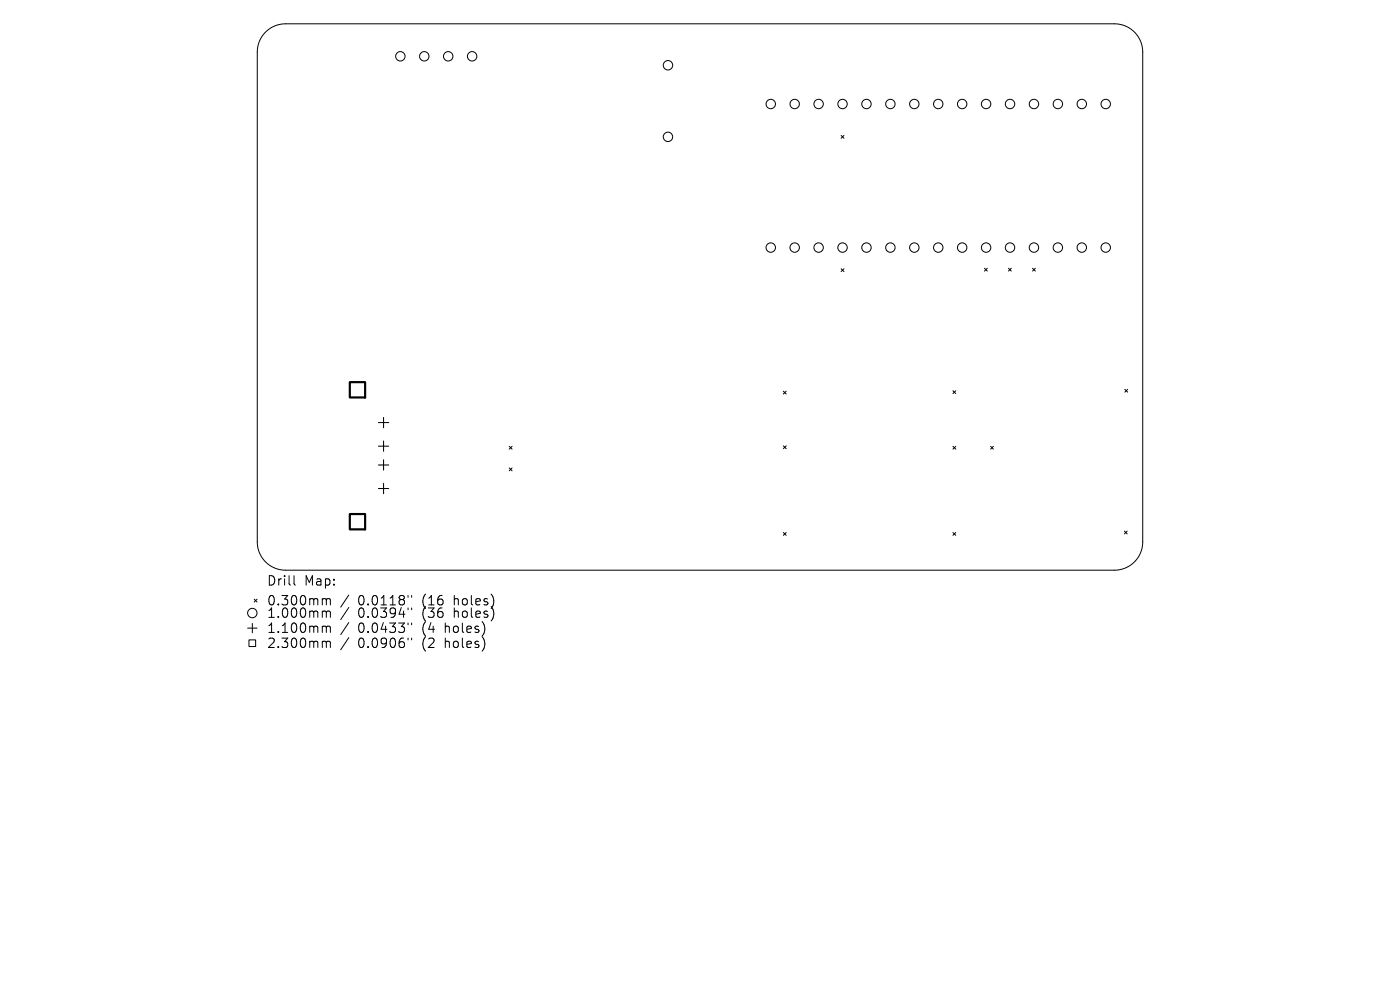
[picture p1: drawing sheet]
<svg xmlns="http://www.w3.org/2000/svg" width="297mm" height="210mm" viewBox="0 0 297 210" stroke-linecap="round" stroke-linejoin="round" font-family="sans-serif">
<defs><g id="words">
<g font-size="2.8">
<text x="56.5" y="124.5">Drill</text>
<text x="64.5" y="124.5">Map:</text>
<text x="56.5" y="128.7">0.300mm</text>
<text x="56.5" y="131.3">1.000mm</text>
<text x="76" y="128.7">0.0118&quot;</text>
<text x="76" y="131.3">0.0394&quot;</text>
<text x="89.7" y="128.7">(16</text>
<text x="89.7" y="131.3">(36</text>
<text x="96.6" y="128.7">holes)</text>
<text x="96.6" y="131.3">holes)</text>
<text x="56.5" y="134.5">1.100mm</text>
<text x="56.5" y="137.7">2.300mm</text>
<text x="76" y="134.5">0.0433&quot;</text>
<text x="76" y="137.7">0.0906&quot;</text>
<text x="89.7" y="134.5">(4</text>
<text x="89.7" y="137.7">(2</text>
<text x="94.7" y="134.5">holes)</text>
<text x="94.7" y="137.7">holes)</text>
</g>
</g></defs>
<g fill="none" stroke="#000" stroke-width=".21">
<path d="M56.3 6.8a6 6 0 0 1 4.3-1.8l175.8 .1a6 6 0 0 1 6 5.9v104a6 6 0 0 1-6 6h-175.8a6 6 0 0 1-6-6v-104a6 6 0 0 1 1.7-4.2zM178.4 28.7l.6 .6M179 28.7l-.6 .6M178.4 57l.6 .6M179 57l-.6 .6M208.9 56.9l.6 .6M209.5 56.9l-.6 .6M213.9 56.9l.6 .6M214.5 56.9l-.6 .6M219 56.9l.6 .6M219.6 56.9l-.6 .6M108 94.7l.6 .6"/>
<path d="M108 99.3l.6 .6M108.6 94.7l-.6 .6M108.6 99.3l-.6 .6M166.2 83l.6 .6M166.2 94.6l.6 .6M166.8 83l-.6 .6M166.8 94.6l-.6 .6M202.2 82.9l.6 .6M202.2 94.7l.6 .6M202.8 82.9l-.6 .6M202.8 94.7l-.6 .6M210.2 94.7l.5 .6"/>
<path d="M210.7 94.7l-.5 .6M238.6 82.6l.6 .6M239.2 82.6l-.6 .6M166.2 113l.6 .6M166.8 113l-.6 .6M202.2 113l.6 .6M202.8 113l-.6 .6M238.5 112.7l.6 .6M239.1 112.7l-.6 .6M52.5 133.2h2M52.8 135.7h1.4v1.4h-1.4zM53.5 132.2v2"/>
<path d="M53.9 127.1l.6 .6M54.5 127.1l-.6 .6M62.4 122.1v1.7l.3 .3M68.7 127h.2l.3 .3M68.7 129.6h.2l.3 .3M68.7 132.8h.2l.3 .3M68.7 136h.2l.3 .3M69.2 127.3l.3-.3 .5 .1 .1 1.2M69.2 127.3v1M69.2 129.9v1.1M69.2 133.1v1.1M69.2 136.3v1.1"/>
<path d="M69.2 129.9l.3-.3 .5 .1 .1 1.3M69.2 133.1l.3-.3 .5 .1 .1 1.3M69.2 136.3l.3-.3 .5 .1 .1 1.3M74 126.2l-1.7 2.6M74 128.9l-1.7 2.5M74 132.1l-1.7 2.5M74 135.3l-1.7 2.5M86.6 126.3v.4M86.6 129v.3M86.6 132.2v.3M86.6 135.4v.3M87.3 126.3v.4"/>
<path d="M87.3 129v.3M87.3 132.2v.3M87.3 135.4v.3"/>
<circle cx="84.9" cy="11.9" r="1"/>
<circle cx="90" cy="11.9" r="1"/>
<circle cx="95.1" cy="11.9" r="1"/>
<circle cx="100.2" cy="11.9" r="1"/>
<circle cx="141.7" cy="13.8" r="1"/>
<circle cx="141.7" cy="29" r="1"/>
<circle cx="163.5" cy="22.1" r="1"/>
<circle cx="168.6" cy="22.1" r="1"/>
<circle cx="173.7" cy="22.1" r="1"/>
<circle cx="178.7" cy="22.1" r="1"/>
<circle cx="183.8" cy="22.1" r="1"/>
<circle cx="188.9" cy="22.1" r="1"/>
<circle cx="194" cy="22.1" r="1"/>
<circle cx="199" cy="22.1" r="1"/>
<circle cx="204.1" cy="22.1" r="1"/>
<circle cx="209.2" cy="22.1" r="1"/>
<circle cx="214.3" cy="22.1" r="1"/>
<circle cx="219.3" cy="22.1" r="1"/>
<circle cx="224.4" cy="22.1" r="1"/>
<circle cx="229.5" cy="22.1" r="1"/>
<circle cx="234.6" cy="22.1" r="1"/>
<circle cx="163.5" cy="52.5" r="1"/>
<circle cx="168.6" cy="52.5" r="1"/>
<circle cx="173.7" cy="52.5" r="1"/>
<circle cx="178.7" cy="52.5" r="1"/>
<circle cx="183.8" cy="52.5" r="1"/>
<circle cx="188.9" cy="52.5" r="1"/>
<circle cx="194" cy="52.5" r="1"/>
<circle cx="199" cy="52.5" r="1"/>
<circle cx="204.1" cy="52.5" r="1"/>
<circle cx="209.2" cy="52.5" r="1"/>
<circle cx="214.3" cy="52.5" r="1"/>
<circle cx="219.3" cy="52.5" r="1"/>
<circle cx="224.4" cy="52.5" r="1"/>
<circle cx="229.5" cy="52.5" r="1"/>
<circle cx="234.6" cy="52.5" r="1"/>
<circle cx="53.5" cy="130" r="1"/>
</g>
<path d="M80.3 89.6h2.2M80.3 94.6h2.2M80.3 98.6h2.2M81.4 88.5v2.2M81.4 93.5v2.2M81.4 97.5v2.2M80.3 103.6h2.2M81.4 102.5v2.2" fill="none" stroke="#000" stroke-width=".22"/>
<path d="M74.2 81.1h3.3v3.2h-3.3zM74.2 109h3.3v3.3h-3.3z" fill="none" stroke="#000" stroke-width=".46"/>
<use href="#words"/>
</svg>
